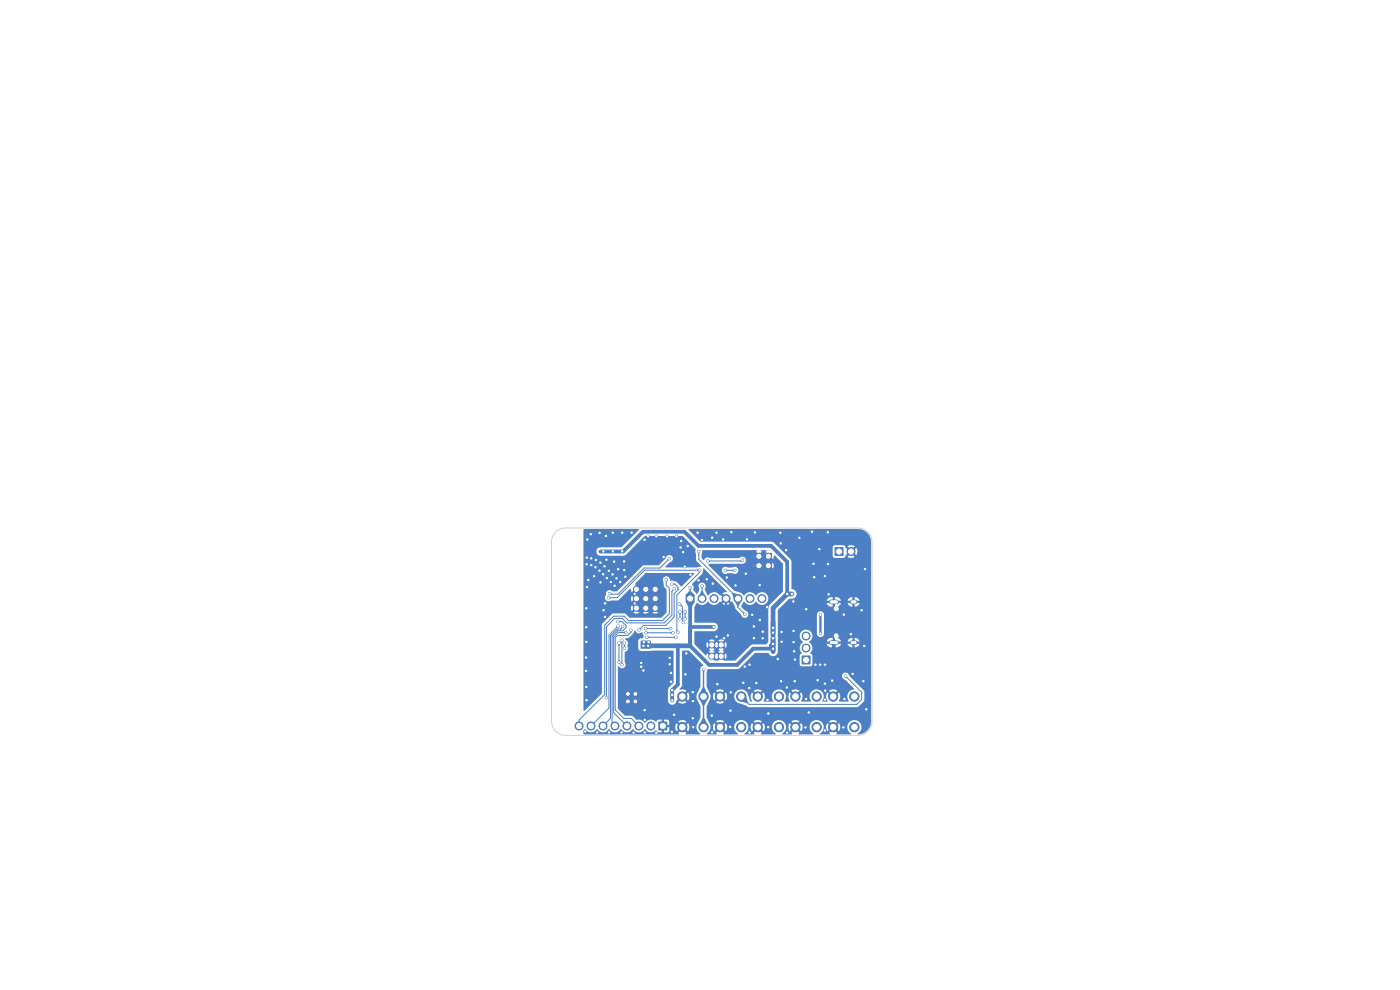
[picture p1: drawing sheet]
<svg xmlns="http://www.w3.org/2000/svg" width="297mm" height="210mm" viewBox="0 0 297 210" stroke-linecap="round" stroke-linejoin="round" font-family="sans-serif">
<g fill="#4d7fc4" stroke="#4d7fc4" stroke-width=".21">
<path d="M132.2 146h4v4h-4z"/>
<path d="M134.9 123.8h5.7v5.9h-5.7z"/>
<path d="M136 136h2v1.5h-2z"/>
<path d="M159.9 117.4h3.8v3.7h-3.8z"/>
<path d="M145.5 126.1h1.7v1.7h-1.7z"/>
<path d="M170.1 139.2h1.7v1.7h-1.7z"/>
<path d="M132.6 146.7h2.7v2.7h-2.7z"/>
<path d="M139.8 153.2h1.7v1.7h-1.7z"/>
<path d="M177.1 116.2h1.7v1.7h-1.7z"/>
<circle cx="161" cy="120" r=".65"/>
<circle cx="163" cy="120" r=".65"/>
<circle cx="161" cy="118" r=".65"/>
<circle cx="163" cy="118" r=".65"/>
<circle cx="168.7" cy="154.2" r="1"/>
<circle cx="168.7" cy="147.7" r="1"/>
<circle cx="173.3" cy="154.2" r="1"/>
<circle cx="173.3" cy="147.7" r="1"/>
<circle cx="148.9" cy="127" r=".85"/>
<circle cx="151.5" cy="127" r=".85"/>
<circle cx="154" cy="127" r=".85"/>
<circle cx="156.6" cy="127" r=".85"/>
<circle cx="159.1" cy="127" r=".85"/>
<circle cx="161.6" cy="127" r=".85"/>
<circle cx="176.7" cy="154.2" r="1"/>
<circle cx="176.7" cy="147.7" r="1"/>
<circle cx="181.3" cy="154.2" r="1"/>
<circle cx="181.2" cy="147.7" r="1"/>
<circle cx="171" cy="137.5" r=".85"/>
<circle cx="171" cy="134.9" r=".85"/>
<circle cx="135" cy="125" r=".65"/>
<circle cx="135" cy="127" r=".65"/>
<circle cx="135" cy="129" r=".65"/>
<circle cx="137" cy="125" r=".65"/>
<circle cx="137" cy="127" r=".65"/>
<circle cx="137" cy="129" r=".65"/>
<circle cx="139" cy="125" r=".65"/>
<circle cx="139" cy="127" r=".65"/>
<circle cx="139" cy="129" r=".65"/>
<circle cx="151" cy="136.8" r=".65"/>
<circle cx="151" cy="139.2" r=".65"/>
<circle cx="153" cy="136.8" r=".65"/>
<circle cx="153" cy="139.2" r=".65"/>
<circle cx="134.8" cy="147.2" r=".4"/>
<circle cx="133.2" cy="147.2" r=".4"/>
<circle cx="134.8" cy="148.8" r=".4"/>
<circle cx="133.2" cy="148.8" r=".4"/>
<circle cx="144.7" cy="154.2" r="1"/>
<circle cx="144.7" cy="147.7" r="1"/>
<circle cx="149.2" cy="154.2" r="1"/>
<circle cx="149.2" cy="147.7" r="1"/>
<circle cx="138.1" cy="154" r=".85"/>
<circle cx="135.5" cy="154" r=".85"/>
<circle cx="133" cy="154" r=".85"/>
<circle cx="130.5" cy="154" r=".85"/>
<circle cx="127.9" cy="154" r=".85"/>
<circle cx="125.4" cy="154" r=".85"/>
<circle cx="122.8" cy="154" r=".85"/>
<circle cx="160.7" cy="154.2" r="1"/>
<circle cx="160.7" cy="147.7" r="1"/>
<circle cx="165.3" cy="154.2" r="1"/>
<circle cx="165.3" cy="147.7" r="1"/>
<circle cx="152.7" cy="154.2" r="1"/>
<circle cx="152.7" cy="147.7" r="1"/>
<circle cx="157.2" cy="154.2" r="1"/>
<circle cx="157.2" cy="147.7" r="1"/>
<circle cx="180.5" cy="117" r=".85"/>
<circle cx="128.5" cy="113.7" r=".25"/>
<circle cx="148.2" cy="123.1" r=".25"/>
<circle cx="180.9" cy="143" r=".25"/>
<circle cx="180.5" cy="134.5" r=".25"/>
<circle cx="124.8" cy="123" r=".25"/>
<circle cx="155" cy="150.7" r=".25"/>
<circle cx="149.9" cy="122.9" r=".25"/>
<circle cx="159" cy="141" r=".25"/>
<circle cx="175" cy="145" r=".25"/>
<circle cx="145.9" cy="115.8" r=".25"/>
<circle cx="128.6" cy="118.7" r=".25"/>
<circle cx="126.7" cy="155.4" r=".25"/>
<circle cx="168.4" cy="136.2" r=".25"/>
<circle cx="124.4" cy="148.5" r=".25"/>
<circle cx="129.2" cy="121.1" r=".25"/>
<circle cx="158.9" cy="146" r=".25"/>
<circle cx="163" cy="151.4" r=".25"/>
<circle cx="132.4" cy="119.1" r=".25"/>
<circle cx="165.7" cy="144.5" r=".25"/>
<circle cx="147" cy="152.4" r=".25"/>
<circle cx="161.2" cy="124.1" r=".25"/>
<circle cx="130.4" cy="124.3" r=".25"/>
<circle cx="144.9" cy="117.1" r=".25"/>
<circle cx="183.3" cy="137" r=".25"/>
<circle cx="139.2" cy="155.4" r=".25"/>
<circle cx="174" cy="141" r=".25"/>
<circle cx="159.9" cy="135.4" r=".25"/>
<circle cx="127.9" cy="121.8" r=".25"/>
<circle cx="151.1" cy="114.1" r=".25"/>
<circle cx="136" cy="140.6" r=".25"/>
<circle cx="157.7" cy="144.8" r=".25"/>
<circle cx="136.8" cy="152.7" r=".25"/>
<circle cx="162.8" cy="148.5" r=".25"/>
<circle cx="141.5" cy="113.7" r=".25"/>
<circle cx="171" cy="148.3" r=".25"/>
<circle cx="179.1" cy="148.3" r=".25"/>
<circle cx="183.2" cy="144.5" r=".25"/>
<circle cx="163" cy="154.2" r=".25"/>
<circle cx="171.6" cy="151.1" r=".25"/>
<circle cx="178.9" cy="154.3" r=".25"/>
<circle cx="172.7" cy="122.4" r=".25"/>
<circle cx="165.6" cy="115.3" r=".25"/>
<circle cx="173" cy="141" r=".25"/>
<circle cx="159" cy="155.4" r=".25"/>
<circle cx="128.1" cy="129.4" r=".25"/>
<circle cx="169.6" cy="114.1" r=".25"/>
<circle cx="131.1" cy="120.7" r=".25"/>
<circle cx="168.5" cy="138.2" r=".25"/>
<circle cx="179" cy="130.4" r=".25"/>
<circle cx="145.4" cy="143.1" r=".25"/>
<circle cx="183.8" cy="150.5" r=".25"/>
<circle cx="132.7" cy="122.4" r=".25"/>
<circle cx="125.4" cy="119.9" r=".25"/>
<circle cx="165.5" cy="113" r=".25"/>
<circle cx="134.4" cy="155.4" r=".25"/>
<circle cx="128.2" cy="120.1" r=".25"/>
<circle cx="168.6" cy="139.9" r=".25"/>
<circle cx="175.8" cy="126.1" r=".25"/>
<circle cx="158.2" cy="121.7" r=".25"/>
<circle cx="132.4" cy="120.9" r=".25"/>
<circle cx="130.3" cy="119.1" r=".25"/>
<circle cx="132" cy="113" r=".25"/>
<circle cx="124.4" cy="133.1" r=".25"/>
<circle cx="142.3" cy="142.8" r=".25"/>
<circle cx="128.3" cy="130.9" r=".25"/>
<circle cx="172.3" cy="112.8" r=".25"/>
<circle cx="146.5" cy="121.9" r=".25"/>
<circle cx="159.9" cy="132.9" r=".25"/>
<circle cx="155" cy="146.9" r=".25"/>
<circle cx="175" cy="141" r=".25"/>
<circle cx="173.5" cy="144.3" r=".25"/>
<circle cx="124.6" cy="114.4" r=".25"/>
<circle cx="124.3" cy="139.5" r=".25"/>
<circle cx="131.9" cy="155.4" r=".25"/>
<circle cx="154.2" cy="122.5" r=".25"/>
<circle cx="136.8" cy="114.5" r=".25"/>
<circle cx="124.4" cy="129" r=".25"/>
<circle cx="175.1" cy="146.5" r=".25"/>
<circle cx="154.4" cy="134.8" r=".25"/>
<circle cx="148" cy="113" r=".25"/>
<circle cx="155.2" cy="112.9" r=".25"/>
<circle cx="124.4" cy="145.7" r=".25"/>
<circle cx="151.2" cy="123.8" r=".25"/>
<circle cx="125.3" cy="113.3" r=".25"/>
<circle cx="168.6" cy="144.5" r=".25"/>
<circle cx="126" cy="122.2" r=".25"/>
<circle cx="152.2" cy="145.1" r=".25"/>
<circle cx="131.6" cy="123.5" r=".25"/>
<circle cx="130" cy="113" r=".25"/>
<circle cx="183.5" cy="120.7" r=".25"/>
<circle cx="137.5" cy="113.7" r=".25"/>
<circle cx="144.4" cy="116.1" r=".25"/>
<circle cx="142.1" cy="140.9" r=".25"/>
<circle cx="128.7" cy="122.6" r=".25"/>
<circle cx="170.9" cy="154.3" r=".25"/>
<circle cx="176.5" cy="144.4" r=".25"/>
<circle cx="153.6" cy="135.4" r=".25"/>
<circle cx="140.8" cy="118.2" r=".25"/>
<circle cx="126.3" cy="120.3" r=".25"/>
<circle cx="161.2" cy="131.5" r=".25"/>
<circle cx="152" cy="113" r=".25"/>
<circle cx="151.1" cy="155.3" r=".25"/>
<circle cx="175" cy="148.4" r=".25"/>
<circle cx="175" cy="122.2" r=".25"/>
<circle cx="124.4" cy="119.7" r=".25"/>
<circle cx="166.8" cy="116.7" r=".25"/>
<circle cx="153.4" cy="114.4" r=".25"/>
<circle cx="165.8" cy="136.1" r=".25"/>
<circle cx="175.6" cy="112.9" r=".25"/>
<circle cx="165.8" cy="134.1" r=".25"/>
<circle cx="173.8" cy="116.5" r=".25"/>
<circle cx="154.9" cy="154.2" r=".25"/>
<circle cx="142.1" cy="139.6" r=".25"/>
<circle cx="171" cy="129.2" r=".25"/>
<circle cx="147" cy="148.7" r=".25"/>
<circle cx="129.2" cy="155.4" r=".25"/>
<circle cx="152" cy="135.1" r=".25"/>
<circle cx="162.7" cy="128.8" r=".25"/>
<circle cx="130.8" cy="122.7" r=".25"/>
<circle cx="161.8" cy="134" r=".25"/>
<circle cx="144.5" cy="114.7" r=".25"/>
<circle cx="143" cy="151.6" r=".25"/>
<circle cx="148.9" cy="114.6" r=".25"/>
<circle cx="124.5" cy="118.3" r=".25"/>
<circle cx="160.2" cy="112.9" r=".25"/>
<circle cx="124.5" cy="124.5" r=".25"/>
<circle cx="127.4" cy="123.5" r=".25"/>
<circle cx="167" cy="155.4" r=".25"/>
<circle cx="136.8" cy="155.4" r=".25"/>
<circle cx="158" cy="141.4" r=".25"/>
<circle cx="158.5" cy="114.4" r=".25"/>
<circle cx="124.3" cy="142.3" r=".25"/>
<circle cx="125.4" cy="118.4" r=".25"/>
<circle cx="168.4" cy="133.8" r=".25"/>
<circle cx="124.2" cy="155.2" r=".25"/>
<circle cx="145.3" cy="120.2" r=".25"/>
<circle cx="128.4" cy="128" r=".25"/>
<circle cx="172.6" cy="119.6" r=".25"/>
<circle cx="139.2" cy="113.7" r=".25"/>
<circle cx="160.4" cy="144.9" r=".25"/>
<circle cx="145.6" cy="138.6" r=".25"/>
<circle cx="165" cy="139.8" r=".25"/>
<circle cx="147.1" cy="154.3" r=".25"/>
<circle cx="168.3" cy="127.6" r=".25"/>
<circle cx="182.8" cy="129.5" r=".25"/>
<circle cx="161.8" cy="135.4" r=".25"/>
<circle cx="156" cy="124.2" r=".25"/>
<circle cx="127.4" cy="119.3" r=".25"/>
<circle cx="166.9" cy="145.8" r=".25"/>
<circle cx="147" cy="146.8" r=".25"/>
<circle cx="136.5" cy="142.2" r=".25"/>
<circle cx="159.6" cy="130.4" r=".25"/>
<circle cx="136" cy="141.4" r=".25"/>
<circle cx="127.2" cy="113" r=".25"/>
<circle cx="142.5" cy="155.2" r=".25"/>
<circle cx="129.6" cy="123.5" r=".25"/>
<circle cx="134" cy="113" r=".25"/>
<circle cx="136.8" cy="150.6" r=".25"/>
<circle cx="127.2" cy="121.1" r=".25"/>
<circle cx="143.5" cy="113.7" r=".25"/>
<circle cx="129.9" cy="121.8" r=".25"/>
<circle cx="151" cy="151.8" r=".25"/>
<circle cx="175.7" cy="119.7" r=".25"/>
<circle cx="126.4" cy="118.8" r=".25"/>
<circle cx="142.4" cy="144.6" r=".25"/>
<circle cx="124.4" cy="136.2" r=".25"/>
<circle cx="175" cy="155" r=".25"/>
<circle cx="132" cy="116.9" r=".25"/>
<circle cx="142.6" cy="148.6" r=".25"/>
<circle cx="164" cy="137.6" r=".25"/>
<circle cx="164" cy="134.2" r=".25"/>
<circle cx="142.6" cy="147.4" r=".25"/>
<circle cx="146.4" cy="124.7" r=".25"/>
<circle cx="136.5" cy="137" r=".25"/>
<circle cx="167" cy="126" r=".25"/>
<circle cx="137.5" cy="137" r=".25"/>
<circle cx="130" cy="116.9" r=".25"/>
<circle cx="164" cy="136.6" r=".25"/>
<circle cx="136.6" cy="136.2" r=".25"/>
<circle cx="137.6" cy="136.2" r=".25"/>
<circle cx="164" cy="133.2" r=".25"/>
<circle cx="128" cy="116.9" r=".25"/>
<circle cx="168" cy="126" r=".25"/>
<circle cx="142.6" cy="146.4" r=".25"/>
<circle cx="164" cy="135.4" r=".25"/>
<circle cx="151.4" cy="133" r=".25"/>
<circle cx="174" cy="130.4" r=".25"/>
<circle cx="174.1" cy="134.4" r=".25"/>
<circle cx="137.1" cy="134.2" r=".25"/>
<circle cx="142.8" cy="134.2" r=".25"/>
<circle cx="142.3" cy="133.4" r=".25"/>
<circle cx="136.9" cy="133.3" r=".25"/>
<circle cx="137.2" cy="135.2" r=".25"/>
<circle cx="143.4" cy="135.2" r=".25"/>
<circle cx="148.2" cy="117" r=".25"/>
<circle cx="158" cy="130.3" r=".25"/>
<circle cx="129.3" cy="125.9" r=".25"/>
<circle cx="142" cy="118.5" r=".25"/>
<circle cx="149.3" cy="142" r=".25"/>
<circle cx="132.8" cy="134.2" r=".25"/>
<circle cx="131.1" cy="132.8" r=".25"/>
<circle cx="132.1" cy="132.9" r=".25"/>
<circle cx="133.8" cy="133.7" r=".25"/>
<circle cx="131.1" cy="131.9" r=".25"/>
<circle cx="148.9" cy="124.3" r=".25"/>
<circle cx="150.1" cy="119" r=".25"/>
<circle cx="157.5" cy="118.8" r=".25"/>
<circle cx="131.3" cy="136.4" r=".25"/>
<circle cx="131.3" cy="140.5" r=".25"/>
<circle cx="132" cy="141" r=".25"/>
<circle cx="131.9" cy="135.8" r=".25"/>
<circle cx="144.2" cy="128.1" r=".25"/>
<circle cx="145" cy="132.1" r=".25"/>
<circle cx="132.5" cy="136.4" r=".25"/>
<circle cx="132.5" cy="137.5" r=".25"/>
<circle cx="155.9" cy="121" r=".25"/>
<circle cx="153.9" cy="121" r=".25"/>
<circle cx="145.3" cy="131.3" r=".25"/>
<circle cx="145.3" cy="129.8" r=".25"/>
<circle cx="144.2" cy="131.3" r=".25"/>
<circle cx="144.2" cy="129.8" r=".25"/>
<circle cx="143.8" cy="134.1" r=".25"/>
<circle cx="148.4" cy="121" r=".25"/>
<circle cx="179.4" cy="143.4" r=".25"/>
<circle cx="129.1" cy="126.8" r=".25"/>
<circle cx="141.4" cy="123" r=".25"/>
<circle cx="143.1" cy="124.9" r=".25"/>
<circle cx="128.7" cy="148" r=".25"/>
<circle cx="135.6" cy="133.6" r=".25"/>
<circle cx="142.5" cy="123.9" r=".25"/>
</g>
<path d="M137.5 137h8.9M164 136.6l-.4 .4M168 126h-1l-3 3v9.2M176.3 136.3h1.1M176.3 127.7h1.1M180.8 136.3h.6M180.8 127.7h.6" fill="none" stroke="#4d7fc4" stroke-width="1"/>
<path d="M142.1 139.6v1.4M154 127v6l-2 2.1M174.1 130.4v4M174.1 134.4h.1M136 140.6v.6l.2 .2h-.2" fill="none" stroke="#4d7fc4" stroke-width=".5"/>
<path d="M127.4 117h4.8l4.2-4.2h8.8l3 3h15.4l3.4 3.4v6.8l-.5 .5M143.8 137v8.2l-1.2 1.2v2.2M146.4 127v10l4 4h6l3.4-3.4h4.2M146.4 133h5M176.9 136.3v2.8l-1.9 1.9h-2" fill="none" stroke="#4d7fc4" stroke-width=".8"/>
<g fill="none" stroke="#4d7fc4" stroke-width=".21">
<path d="M142 118.5l-2 2h-3.3l-5.6 5.5-1.8-.1M148.2 117v1.7l8.4 8.3v1.9l1.4 1.4M157.5 118.8l-.2 .2h-7.2M129.1 126.8h1.8l5.8-5.8h11.7v.4l-4.8 4.8v7.7l.2 .2M131.1 131.9h.9l.8 .8v.4l-.7 .7h-1l-1.2 1.2v18.4l.6 .6M131.2 132.8l-2 1.9v15.5l-3.8 3.8M131.3 136.4v4.1M131.9 135.8l.1 5.2M131.9 135.8h.1M132.1 132.9v.2l-.4 .4h-.7l-1.5 1.4v17.5l-1.6 1.6M132.5 136.4v1.1M132.8 134.2h-1.6l-1 1v16l2.8 2.8"/>
<path d="M133.9 133.7v.4l-.8 .7h-2.1l-.5 .5v15.3l1.8 1.8h1.6l1.6 1.6M135.5 133.6h.1M136.9 133.3l5.4 .1M137.1 134.2h5.7M137.2 135.2h6.2M141.3 123v1.1l.7 .7v5.4l-1.5 1.4h-7.2l-.9-.9h-2.2l-1.9 1.9v14.7l-5.5 5.5v1.2M141.4 123h-.1M142.5 123.9h.7l.6 .7v.5l-.8 .8v5l-1.8 1.8h-4.7l-.9 .9M143.1 124.9l-.6 .5v5.1l-1.6 1.6h-8l-.9-.9h-1.6l-1.7 1.7v15.1M143.4 135.2h.1M144.2 128.1l.6 .7v3.1l.2 .2M144.2 129.8v1.5"/>
<path d="M145.3 129.8v1.5M146.4 124.7v2.3M148.9 124.3v2.7M153.9 121h2M179.4 143.4l3.4 3.4v1.6l-1 1h-22.9l-1.7-1.6"/>
</g>
<path d="M149.3 142v12.3" fill="none" stroke="#4d7fc4" stroke-width=".3"/>
<g fill="#4d7fc4">
<path d="M132.6 135.4l.9-.1 .8-.9 .3-.6h.2a.83 .83 0 0 0 1.4 .3 1.2 1.2 0 0 1 .2 1.3h-.6l-.4 .5v1.7l.4 .5h7.1v6.7l-1.2 1.3v2.8a.91 .91 0 0 0 1 .6 .91 .91 0 0 0 .8-.8l.7-.8 .4 .4-.7 .7a1.48 1.48 0 0 0 1.7 0l-.7-.7 .4-.4 .7 .6a1.49 1.49 0 0 0 0-1.6l-.7 .7-.4-.4 .7-.7-.5-.2-1-.1 .6-.9v-7.2l1.4-.1 3.1 3-.1 .3a.75 .75 0 0 0-.5 .8v3.5l-.6 1.4a1.51 1.51 0 0 0 0 1.5v.1a4.2 4.2 0 0 1 .6 3.5l-.6 1.4a1.65 1.65 0 0 0 .6 2.2l-.1 .1h-3l-.1-.1 .2-.2-.7-.7 .4-.4 .7 .7a1.48 1.48 0 0 0 0-1.7l-.7 .7-.4-.4 .6-.7a1.49 1.49 0 0 0-1.6 0l.7 .7-.4 .4-.7-.6a1.49 1.49 0 0 0 0 1.6l.7-.7 .4 .4-.7 .7 .2 .1-.1 .2h-20.1l-.1-.8 .4-.3a1.43 1.43 0 0 0 2.5-.1 1.48 1.48 0 0 0 2.5 0 1.48 1.48 0 0 0 2.5 0 1.48 1.48 0 0 0 2.6 0 1.48 1.48 0 0 0 2.5 0 1.52 1.52 0 0 0 2.4 .3l.3 .4 .9 .1v-1h.5v1l.8-.1 .3-.3v-.7h-.9v-.5h.9v-.7l-.3-.4h-.8v.9h-.5v-.9h-.7l-.5 .4a1.49 1.49 0 0 0-2.4 .3 1.65 1.65 0 0 0-1.8-.7l-.9-.8-1.6-.1-1.4-1.5v-.7l2 .1 2.1-.1-.4-.4-.4 .4h-.8l-.4-.4-.4 .4h-1.7v-.9h1.2l.1 .5 .5-.4a.3 .3 0 0 0 .3 .2 .3 .3 0 0 0 .4-.2l.4 .4 .4-.4h.1a.32 .32 0 0 0 .4 .2 .32 .32 0 0 0 .3-.2l.4 .4 .1-.3-.1-.5-.5 .4a.25 .25 0 0 0-.3-.3 .25 .25 0 0 0-.3 .3l-.5-.4-.4 .4-.4-.2-.4 .2-.4-.4-.1 .3h-1.2v-.7h1.7l.4 .4 .4-.4h.8l.4 .4 .4-.4-.4-.4-.4 .4h-.8l-.4-.4-.4 .4h-1.7v-.9h1.2l.1 .5 .4-.4h.1a.32 .32 0 0 0 .4 .2 .32 .32 0 0 0 .3-.2l.4 .4 .4-.4h.1a.32 .32 0 0 0 .4 .2 .32 .32 0 0 0 .3-.2l.4 .4 .1-.3-.1-.5-.5 .4a.25 .25 0 0 0-.3-.3 .25 .25 0 0 0-.3 .3l-.5-.4-.4 .4-.4-.2-.4 .2-.4-.4-.1 .3h-1.2v-.7h1.7l.4 .4 .4-.4h.8l.4 .4 .4-.4-.3-.1-3.8 .1v-4.9l.1-.2a.81 .81 0 0 0 1.2 .3 .81 .81 0 0 0 .1-1.2v-2.1a.8 .8 0 0 0 .7-1v-.6a.75 .75 0 0 0-.5-1z"/>
<path d="M146.1 112.2h35.9a2.8 2.8 0 0 1 2.8 2.8v38a2.69 2.69 0 0 1-2.9 2.7v-.1a1.52 1.52 0 0 0 .4-2.4 1.52 1.52 0 0 0-2.4 .2 1.52 1.52 0 0 0 .7 2.3l-.1 .1h-3l-.1-.1 .2-.2-.7-.7 .4-.4 .7 .7a1.48 1.48 0 0 0 0-1.7l-.7 .7-.4-.4 .6-.7a1.49 1.49 0 0 0-1.6 0l.7 .7-.4 .4-.7-.6a1.49 1.49 0 0 0 0 1.6l.7-.7 .4 .4-.7 .7 .2 .1-.1 .2h-2l-.1-.1a1.54 1.54 0 0 0 .5-2.4 1.54 1.54 0 0 0-2.4 0 1.54 1.54 0 0 0 .6 2.4l-.1 .1h-3l-.1-.1 .2-.2-.7-.7 .4-.4 .7 .7a1.48 1.48 0 0 0 0-1.7l-.7 .7-.4-.4 .6-.7a1.49 1.49 0 0 0-1.6 0l.7 .7-.4 .4-.7-.6a1.49 1.49 0 0 0 0 1.6l.7-.7 .4 .4-.7 .7 .2 .1-.1 .2h-2l-.1-.1a1.54 1.54 0 0 0 .5-2.4 1.54 1.54 0 0 0-2.4 0 1.54 1.54 0 0 0 .6 2.4l-.1 .1h-3l-.1-.1 .2-.2-.7-.7 .4-.4 .7 .7a1.48 1.48 0 0 0 0-1.7l-.7 .7-.4-.4 .6-.7a1.49 1.49 0 0 0-1.6 0l.7 .7-.4 .4-.7-.6a1.49 1.49 0 0 0 0 1.6l.7-.7 .4 .4-.7 .7 .2 .1-.1 .2h-2l-.1-.1a1.54 1.54 0 0 0 .5-2.4 1.54 1.54 0 0 0-2.4 0 1.54 1.54 0 0 0 .6 2.4l-.1 .1h-3l-.1-.1 .2-.2-.7-.7 .4-.4 .7 .7a1.48 1.48 0 0 0 0-1.7l-.7 .7-.4-.4 .6-.7a1.49 1.49 0 0 0-1.6 0l.7 .7-.4 .4-.7-.6a1.49 1.49 0 0 0 0 1.6l.7-.7 .4 .4-.7 .7 .2 .1-.1 .2h-2l-.1-.1a1.62 1.62 0 0 0 .5-2.4l-.5-1.2a4.2 4.2 0 0 1 .6-3.5l.3-1h.4l.3 1 .7-.7 .4 .4-.6 .7a1.49 1.49 0 0 0 1.6 0l-.7-.7 .4-.4 .7 .7 .3-1h1.4v.3a1.5 1.5 0 0 0 1.2 1.3l1.4 .5 .5 .3h23.2l1.3-1.4v-2l-3.1-3.2-.2-.3a.75 .75 0 0 0-1.2-.2 .75 .75 0 0 0 .2 1.2l.4 .2 1.8 1.7-.1 .2a1.59 1.59 0 0 0-1.1 2.6h-1.9l-.2-.1a1.52 1.52 0 0 0 .1-1.8l-.7 .7-.4-.4 .6-.7a1.49 1.49 0 0 0-1.6 0l.7 .7-.4 .4-.7-.6a1.79 1.79 0 0 0 0 1.8h-.9l-.2-.1a1.53 1.53 0 0 0-.2-2.1 1.53 1.53 0 0 0-2.1 .1 1.53 1.53 0 0 0-.1 2.1h-1.9l-.2-.1a1.52 1.52 0 0 0 .1-1.8l-.7 .7-.4-.4 .6-.7a1.49 1.49 0 0 0-1.6 0l.7 .7-.4 .4-.7-.6a1.79 1.79 0 0 0 0 1.8h-.9l-.2-.1a1.53 1.53 0 0 0-.2-2.1 1.53 1.53 0 0 0-2.1 .1 1.53 1.53 0 0 0-.1 2.1h-1.9l-.2-.1a1.52 1.52 0 0 0 .1-1.8l-.7 .7-.4-.4 .6-.7a1.49 1.49 0 0 0-1.6 0l.7 .7-.4 .4-.7-.6a1.79 1.79 0 0 0 0 1.8h-.4l-.4-1.4a1.51 1.51 0 0 0-1.6-1.2 1.51 1.51 0 0 0-1.4 1.4h-1.5l-.2-.7-.7 .7-.4-.4 .7-.7a1.48 1.48 0 0 0-1.7 0l.7 .7-.4 .4-.7-.7-.3 .7h-.4l-.9-2v-3l.2-.7h6.5l3.6-3.4h2.8a1.06 1.06 0 0 0 1.1 .7 1.06 1.06 0 0 0 .9-.9v-3.5h4.6l.2 .8 .6 .6a1.52 1.52 0 0 0-.3 2.4l-.5 .5 .1 1.9 .4 .4 1.9-.1 .3-.2v-2.1l-.4-.4a1.85 1.85 0 0 0-.2-2.5h4.5l-.2 .2 .2 .3h-.8l.2 .4 .5 .3h.5v-.7h.5v.7a1.05 1.05 0 0 0 1.3-.7h-.8l.1-.2-.1-.3h3l-.1 .2 .1 .3h-.8l.1 .2 .4 .4 .5 .1v-.7h.5v.7a.99 .99 0 0 0 1-.7h-.8l.2-.2-.2-.3h.8l-.3-.6-.7-.2v.7h-.5v-.7a.99 .99 0 0 0-1 .8h-1.4l-.2-.4-.4-.3a.57 .57 0 0 0 0-.9 .57 .57 0 0 0-.8 .1 .57 .57 0 0 0 .1 .8v.6h-.5v-.7h-.4l-.5 .2-.3 .6h-3.7a1.35 1.35 0 0 0 .6-1.6h1v.1a.76 .76 0 0 0 .9 .5 .76 .76 0 0 0 .6-.8v-4.1a.75 .75 0 0 0-.8-.5 .75 .75 0 0 0-.7 .7v4.1h-1a1.35 1.35 0 0 0-1.5-.9 1.35 1.35 0 0 0-1.2 1.2h-4.6v-5.3l2-2.1h9.2l-.2 .2 .2 .3h-.8l.2 .4 .5 .3 .5 .1v-.7h.5v.6a.57 .57 0 0 0-.2 .8 .57 .57 0 0 0 .9 .1 .57 .57 0 0 0 0-.8l.6-.8h-.8l.1-.2-.1-.3h3l-.1 .2 .1 .3h-.8l.1 .3 .4 .4 .5 .1v-.7h.5v.7a.99 .99 0 0 0 1-.8h-.8l.2-.2-.2-.3h.8l-.3-.5-.7-.2v.7h-.5v-.7a.99 .99 0 0 0-1 .7h-1.4l-.3-.5-.6-.2h-.4v.7h-.5v-.7a1.05 1.05 0 0 0-1.2 .7h-8.4l.4-.4h.8a1.04 1.04 0 0 0 .8-1.2 1.04 1.04 0 0 0-1.1-.9v-6l-2.7-2.8h11.4l.1 1.9 .2 .3h2.1l1.1-1.2 .3 .4-.6 .6a1.33 1.33 0 0 0 1.5 0l-.6-.6 .3-.4 .7 .6a1.34 1.34 0 0 0 0-1.5l-.7 .7-.3-.4 .5-.7a1.34 1.34 0 0 0-1.4 .1l.6 .6-.3 .4-.7-.7-.2-.4-.3-.2-1.9 .1-.4 .4h-11.4l-1-1-.5-.2h-15.1l-2.5-2.5z"/>
<path d="M123.8 112.3h11.7l-3.7 3.8h-4.5a.9 .9 0 0 0-.8 .9 .9 .9 0 0 0 .8 .9l5.3-.1 4.2-4.1h8l2.8 2.8-.1 .6 .2 1.8 1.1 1.3-1 .2-6.6-.1v-.1l1.1-1a.75 .75 0 0 0 .2-1.2 .75 .75 0 0 0-1.2 .2l-.2 .3-1.4 1.4h-3.1l-.3 .1-5.4 5.4h-.9a.87 .87 0 0 0-1.1-.1 .87 .87 0 0 0-.4 1 .75 .75 0 0 0 0 .9 .75 .75 0 0 0 .8 .3l2-.2 2.4-2.4 .3 .7 .6-.6 .4 .4-.6 .6 .6 .6-.4 .4-.6-.6a1.15 1.15 0 0 0 0 1.2l.6-.6 .4 .4-.6 .6 .6 .6-.4 .4-.6-.6a1.15 1.15 0 0 0 0 1.2l.6-.6 .4 .4-.6 .6a1.15 1.15 0 0 0 1.2 0l-.6-.6 .4-.4 .6 .6 .6-.6 .4 .4-.6 .6a1.15 1.15 0 0 0 1.2 0l-.6-.6 .4-.4 .6 .6 .6-.6 .4 .4-.6 .6a1.15 1.15 0 0 0 1.2 0l-.6-.6 .4-.4 .6 .6a1.15 1.15 0 0 0 0-1.2l-.6 .6-.4-.4 .6-.6-.6-.6 .4-.4 .6 .6a1.15 1.15 0 0 0 0-1.2l-.6 .6-.4-.4 .6-.6-.6-.6 .4-.4 .6 .6a1.15 1.15 0 0 0 0-1.2l-.6 .6-.4-.4 .6-.6a1.15 1.15 0 0 0-1.2 0l.6 .6-.4 .4-.6-.6-.6 .6-.4-.4 .6-.6a1.15 1.15 0 0 0-1.2 0l.6 .6-.4 .4-.6-.6-.6 .6-.4-.4 .6-.6-.7-.3 2.1-2.1h10.3l-2.8 2.8-1.1-1.1-1.3-.1a.78 .78 0 0 0-.9-.9 .78 .78 0 0 0-.4 1.2v.9l.6 .7v4.8l-1.1 1.1h-6.7l-1.1-.9h-2.4l-.3 .1-2 2.1-.1 .2v14.5l-3.8 3.8z"/>
<path d="M151.4 139.2l.6 .6 .6-.6 .4 .4-.6 .5h-.8l-.6-.5z"/>
<path d="M149 116.7h11.5l.1 .2-.2 .1 .6 .6-.4 .4-.6-.6a1.15 1.15 0 0 0 0 1.2l.6-.6 .4 .4-.6 .6 .6 .6-.4 .4-.6-.6a1.15 1.15 0 0 0 0 1.2l.6-.6 .4 .4-.6 .6a1.15 1.15 0 0 0 1.2 0l-.6-.6 .4-.4 .6 .6 .6-.6 .4 .4-.6 .6a1.15 1.15 0 0 0 1.2 0l-.6-.6 .4-.4 .6 .6a1.15 1.15 0 0 0 0-1.2l-.6 .6-.4-.4 .6-.6-.6-.6 .4-.4 .6 .6 .3-.8 1.8 1.8v5.8l-3.1 3.3v7.5l-.4 .5-3.2 .1-3.4 3.3h-2.4l-.6-.5 .4-.4 .6 .6a1.14 1.14 0 0 0 0-1.2l-.6 .6-.4-.4 .6-.6-.3-.2 .3-.2-.6-.6 .4-.4 .6 .6a1.15 1.15 0 0 0 0-1.2l-.6 .6-.4-.4 .6-.6a1.15 1.15 0 0 0-1.2 0l.6 .6-.4 .4-.6-.6-.6 .6-.4-.4 .6-.6a1.15 1.15 0 0 0-1.2 0l.6 .6-.4 .4-.6-.6a1.15 1.15 0 0 0 0 1.2l.6-.6 .4 .4-.6 .6 .3 .2-.3 .2 .6 .6-.4 .4-.6-.6-.2 .4h-.1l-2.4-2.3v-2.7l4.3-.1a.9 .9 0 0 0 .7-.9 .9 .9 0 0 0-.8-.9h-4.1l-.1-3.3 .5-.9a1.57 1.57 0 0 0 2.4-.3 1.48 1.48 0 0 0 2.6 0l.1 .1 .6-.6 .4 .4-.6 .6a1.34 1.34 0 0 0 1.5 0l-.7-.6 .4-.4 .6 .6 .3-.1 .7 1.6 1.2 1.5a.75 .75 0 0 0 1.3 .2 .75 .75 0 0 0-.2-1.2l-1.2-1 .7-1.1a1.45 1.45 0 0 0 2.5 0 1.39 1.39 0 0 0 2.1 .4 1.39 1.39 0 0 0 0-2.1 1.39 1.39 0 0 0-2.1 .4 1.48 1.48 0 0 0-2.6 0l-.7-.6-1.4-.4-4.2-4.2h1.6l.1 .1a.75 .75 0 0 0 .9 .5l1.2-.1 .4 .1a.75 .75 0 0 0 .9-.7 .75 .75 0 0 0-.9-.7l-1.2 .1-.4-.1a.75 .75 0 0 0-1 .8h-1.6l-1.2-1.3 .4-.2h6.9a.77 .77 0 0 0 .5-1.2 .77 .77 0 0 0-1.3 0h-6.1l-.4-.1a.84 .84 0 0 0-1 .5l-.5-.4z"/>
<path d="M151 137.2l.4-.4 .6 .6 .6-.6 .4 .4-.6 .6 .3 .2-.3 .2 .6 .6-.4 .4-.6-.6-.6 .6-.4-.4 .6-.6-.3-.2 .3-.2z"/>
<path d="M135.4 127l.6 .6 .6-.6 .4 .4-.6 .6 .6 .6-.4 .4-.6-.6-.6 .6-.4-.4 .6-.6-.6-.6z"/>
<path d="M137 127.4l.4-.4 .6 .6 .6-.6 .4 .4-.6 .6 .6 .6-.4 .4-.6-.6-.6 .6-.4-.4 .6-.6z"/>
<path d="M135 125.4l.4-.4 .6 .6 .6-.6 .4 .4-.6 .6 .6 .6-.4 .4-.6-.6-.6 .6-.4-.4 .6-.6z"/>
<path d="M137 125.4l.4-.4 .6 .6 .6-.6 .4 .4-.6 .6 .6 .6-.4 .4-.6-.6-.6 .6-.4-.4 .6-.6z"/>
<path d="M149.2 120.6h.2l4.8 4.8-.1 .2-.8 .3 .6 .6-.4 .3-.6-.6-.1 .1a1.6 1.6 0 0 0-2-.5l-.7 .5-.6-1.1 .2-.6a.79 .79 0 0 0-1-1 .79 .79 0 0 0-.4 1.3v.3l-.5 .8-.7-.8v-.3a.87 .87 0 0 0-.3-1l2.1-2.1 .3-.6z"/>
<path d="M161 118.4l.4-.4 .6 .6 .6-.6 .4 .4-.6 .6 .6 .6-.4 .4-.6-.6-.6 .6-.4-.4 .6-.6z"/>
<path d="M161.4 116.8l1.2-.1v.2l-.2 .1 .6 .6-.4 .4-.6-.6-.6 .6-.4-.4 .6-.6z"/>
<path d="M141.8 118.4l.3 .3-.4 .2-.1-.1z"/>
<path d="M141.8 133.3l.4-.2v.5l-.4-.2z"/>
<path d="M155.3 125.8l.1-.1 1.3 .4-.1 .9-.9 .1z"/>
<path d="M144.2 130.8h.1l.2 .4h-.5z"/>
<path d="M145.3 130.8h.1l.2 .4h-.5z"/>
<path d="M137.1 134l.4 .1 .1 .2-.5 .2z"/>
<path d="M155.4 120.9l.4-.2v.5l-.4-.1z"/>
<path d="M137.3 135l.4 .1v.2l-.4 .1z"/>
<path d="M179.4 143.4l.2-.1 .2 .4-.1 .1-.4-.2z"/>
<path d="M146.4 127l.8 .8-.4 .9h-.8l-.4-.9z"/>
<path d="M129.1 126.6l.5 .1v.2l-.5 .1z"/>
<path d="M149.1 152.3h.3l.7 1.4-.9 .5-.8-.5z"/>
<path d="M146.3 125.3h.2l.7 .8-.8 .9-.8-.9z"/>
<path d="M144.7 131.6l.4 .2-.1 .3h-.3z"/>
<path d="M129.4 125.7l.4 .2v.2l-.5 .1z"/>
<path d="M149.1 145.8h.3l.7 1.4-.9 .5-.8-.5z"/>
<path d="M155.9 127.4l.7-.4 .7 .4-.7 1.3h-.1z"/>
<path d="M147.9 120.9l.5-.2v.5l-.5-.1z"/>
<path d="M148.7 124.4h.5l-.2 .4h-.1z"/>
<path d="M148.2 121l.4 .1-.1 .4z"/>
<path d="M132.2 136.5h.5l-.1 .4h-.2z"/>
<path d="M131.1 136.5h.5l-.2 .4h-.2z"/>
<path d="M157.1 118.9l.3-.3 .1 .5h-.4z"/>
<path d="M130.9 132.7l.3 .3-.4 .2z"/>
<path d="M144 129.8h.5l-.2 .5h-.1z"/>
<path d="M131.2 140h.2l.1 .5-.4-.1z"/>
<path d="M148.8 125.3h.2l.6 1.2-.7 .5-.7-.5z"/>
<path d="M131.7 135.9h.5l-.2 .4h-.2z"/>
<path d="M157.3 147.7l.9-.1 .5 1.5-.1 .1-1.5-.5z"/>
<path d="M148.4 148.3l.9-.5 .8 .5-.7 1.4h-.3z"/>
<path d="M132.4 137h.2l.1 .5h-.5z"/>
<path d="M153.9 120.8l.5 .1v.2l-.5 .1z"/>
<path d="M131.2 131.6l.4 .2v.1l-.4 .2z"/>
<path d="M143.5 133.7l.5 .2-.2 .2-.2 .1z"/>
<path d="M133.6 133.8h.5l-.3 .4z"/>
<path d="M142.9 135.1l.4-.2v.5l-.4-.1z"/>
<path d="M131.8 132.8l.4 .3-.3 .2z"/>
<path d="M131.8 140.5h.2l.2 .4-.2 .1h-.3z"/>
<path d="M144.2 128.1l.2-.1 .2 .4-.2 .1-.4-.2z"/>
<path d="M148 117.1h.5l-.2 .4h-.1z"/>
<path d="M137 133.1l.4 .1v.2l-.4 .2z"/>
<path d="M157.6 130l.1-.1 .4 .2-.3 .4z"/>
<path d="M149.1 142h.5l-.2 .5h-.3z"/>
<path d="M146.2 124.7h.4l-.1 .5-.2-.1z"/>
<path d="M142.3 134.1l.4-.1v.5l-.4-.2z"/>
<path d="M150.2 118.8l.4 .1v.2l-.4 .1z"/>
<path d="M145.1 129.8h.5l-.2 .5h-.1z"/>
<path d="M132.3 134.1l.4-.2v.5l-.4-.2z"/>
</g>
<g fill="#fff" stroke="#fff" stroke-width=".21">
<circle cx="128.5" cy="113.7" r=".15"/>
<circle cx="148.2" cy="123.1" r=".15"/>
<circle cx="180.9" cy="143" r=".15"/>
<circle cx="180.5" cy="134.5" r=".15"/>
<circle cx="124.8" cy="123" r=".15"/>
<circle cx="155" cy="150.7" r=".15"/>
<circle cx="149.9" cy="122.9" r=".15"/>
<circle cx="159" cy="141" r=".15"/>
<circle cx="175" cy="145" r=".15"/>
<circle cx="145.9" cy="115.8" r=".15"/>
<circle cx="128.7" cy="118.7" r=".15"/>
<circle cx="126.7" cy="155.4" r=".15"/>
<circle cx="168.4" cy="136.2" r=".15"/>
<circle cx="124.4" cy="148.5" r=".15"/>
<circle cx="129.2" cy="121.1" r=".15"/>
<circle cx="159" cy="146" r=".15"/>
<circle cx="163" cy="151.4" r=".15"/>
<circle cx="132.4" cy="119.1" r=".15"/>
<circle cx="165.7" cy="144.5" r=".15"/>
<circle cx="147" cy="152.4" r=".15"/>
<circle cx="161.2" cy="124.1" r=".15"/>
<circle cx="130.4" cy="124.3" r=".15"/>
<circle cx="144.9" cy="117.1" r=".15"/>
<circle cx="183.3" cy="137" r=".15"/>
<circle cx="139.2" cy="155.4" r=".15"/>
<circle cx="174" cy="141" r=".15"/>
<circle cx="159.9" cy="135.4" r=".15"/>
<circle cx="127.9" cy="121.8" r=".15"/>
<circle cx="151.1" cy="114.1" r=".15"/>
<circle cx="136" cy="140.6" r=".15"/>
<circle cx="157.7" cy="144.8" r=".15"/>
<circle cx="136.8" cy="152.7" r=".15"/>
<circle cx="162.8" cy="148.5" r=".15"/>
<circle cx="141.5" cy="113.7" r=".15"/>
<circle cx="171" cy="148.3" r=".15"/>
<circle cx="179.1" cy="148.3" r=".15"/>
<circle cx="183.2" cy="144.5" r=".15"/>
<circle cx="163" cy="154.2" r=".15"/>
<circle cx="171.6" cy="151.1" r=".15"/>
<circle cx="178.9" cy="154.3" r=".15"/>
<circle cx="172.7" cy="122.4" r=".15"/>
<circle cx="165.6" cy="115.3" r=".15"/>
<circle cx="173" cy="141" r=".15"/>
<circle cx="159" cy="155.4" r=".15"/>
<circle cx="128" cy="129.4" r=".15"/>
<circle cx="169.6" cy="114.1" r=".15"/>
<circle cx="131.1" cy="120.7" r=".15"/>
<circle cx="168.5" cy="138.2" r=".15"/>
<circle cx="179" cy="130.4" r=".15"/>
<circle cx="145.4" cy="143.1" r=".15"/>
<circle cx="183.8" cy="150.5" r=".15"/>
<circle cx="132.7" cy="122.3" r=".15"/>
<circle cx="125.4" cy="119.9" r=".15"/>
<circle cx="165.5" cy="113" r=".15"/>
<circle cx="134.4" cy="155.4" r=".15"/>
<circle cx="128.2" cy="120.1" r=".15"/>
<circle cx="168.6" cy="139.9" r=".15"/>
<circle cx="175.8" cy="126.1" r=".15"/>
<circle cx="158.2" cy="121.7" r=".15"/>
<circle cx="132.4" cy="120.9" r=".15"/>
<circle cx="130.3" cy="119.1" r=".15"/>
<circle cx="132" cy="113" r=".15"/>
<circle cx="124.4" cy="133" r=".15"/>
<circle cx="142.4" cy="142.7" r=".15"/>
<circle cx="128.3" cy="130.9" r=".15"/>
<circle cx="172.3" cy="112.8" r=".15"/>
<circle cx="146.5" cy="121.9" r=".15"/>
<circle cx="159.9" cy="132.9" r=".15"/>
<circle cx="155" cy="146.9" r=".15"/>
<circle cx="175" cy="141" r=".15"/>
<circle cx="173.5" cy="144.3" r=".15"/>
<circle cx="124.6" cy="114.4" r=".15"/>
<circle cx="124.3" cy="139.5" r=".15"/>
<circle cx="131.9" cy="155.4" r=".15"/>
<circle cx="154.2" cy="122.5" r=".15"/>
<circle cx="136.7" cy="114.5" r=".15"/>
<circle cx="124.4" cy="129" r=".15"/>
<circle cx="175.1" cy="146.5" r=".15"/>
<circle cx="154.4" cy="134.8" r=".15"/>
<circle cx="148" cy="113" r=".15"/>
<circle cx="155.2" cy="112.9" r=".15"/>
<circle cx="124.4" cy="145.7" r=".15"/>
<circle cx="151.2" cy="123.8" r=".15"/>
<circle cx="125.3" cy="113.3" r=".15"/>
<circle cx="168.6" cy="144.5" r=".15"/>
<circle cx="126" cy="122.2" r=".15"/>
<circle cx="152.2" cy="145.1" r=".15"/>
<circle cx="131.6" cy="123.5" r=".15"/>
<circle cx="130" cy="113" r=".15"/>
<circle cx="183.5" cy="120.7" r=".15"/>
<circle cx="137.5" cy="113.7" r=".15"/>
<circle cx="144.4" cy="116.1" r=".15"/>
<circle cx="142.1" cy="140.9" r=".15"/>
<circle cx="128.7" cy="122.6" r=".15"/>
<circle cx="170.9" cy="154.3" r=".15"/>
<circle cx="176.5" cy="144.4" r=".15"/>
<circle cx="153.6" cy="135.4" r=".15"/>
<circle cx="140.8" cy="118.2" r=".15"/>
<circle cx="126.3" cy="120.3" r=".15"/>
<circle cx="161.2" cy="131.5" r=".15"/>
<circle cx="152" cy="113" r=".15"/>
<circle cx="151.1" cy="155.3" r=".15"/>
<circle cx="175" cy="148.4" r=".15"/>
<circle cx="175" cy="122.2" r=".15"/>
<circle cx="124.4" cy="119.7" r=".15"/>
<circle cx="166.8" cy="116.7" r=".15"/>
<circle cx="153.4" cy="114.4" r=".15"/>
<circle cx="165.8" cy="136.1" r=".15"/>
<circle cx="175.6" cy="112.9" r=".15"/>
<circle cx="165.8" cy="134" r=".15"/>
<circle cx="173.8" cy="116.5" r=".15"/>
<circle cx="154.9" cy="154.2" r=".15"/>
<circle cx="142.1" cy="139.6" r=".15"/>
<circle cx="171" cy="129.2" r=".15"/>
<circle cx="147" cy="148.7" r=".15"/>
<circle cx="129.2" cy="155.4" r=".15"/>
<circle cx="152" cy="135" r=".15"/>
<circle cx="162.7" cy="128.8" r=".15"/>
<circle cx="130.8" cy="122.7" r=".15"/>
<circle cx="161.8" cy="134" r=".15"/>
<circle cx="144.5" cy="114.7" r=".15"/>
<circle cx="143" cy="151.6" r=".15"/>
<circle cx="148.9" cy="114.6" r=".15"/>
<circle cx="124.5" cy="118.3" r=".15"/>
<circle cx="160.2" cy="112.9" r=".15"/>
<circle cx="124.5" cy="124.5" r=".15"/>
<circle cx="127.4" cy="123.5" r=".15"/>
<circle cx="167" cy="155.4" r=".15"/>
<circle cx="136.8" cy="155.4" r=".15"/>
<circle cx="158" cy="141.4" r=".15"/>
<circle cx="158.4" cy="114.4" r=".15"/>
<circle cx="124.3" cy="142.3" r=".15"/>
<circle cx="125.4" cy="118.4" r=".15"/>
<circle cx="168.4" cy="133.8" r=".15"/>
<circle cx="124.2" cy="155.1" r=".15"/>
<circle cx="145.3" cy="120.2" r=".15"/>
<circle cx="128.4" cy="128" r=".15"/>
<circle cx="172.6" cy="119.6" r=".15"/>
<circle cx="139.3" cy="113.7" r=".15"/>
<circle cx="160.4" cy="144.9" r=".15"/>
<circle cx="145.6" cy="138.6" r=".15"/>
<circle cx="165" cy="139.8" r=".15"/>
<circle cx="147.1" cy="154.3" r=".15"/>
<circle cx="168.3" cy="127.6" r=".15"/>
<circle cx="182.8" cy="129.5" r=".15"/>
<circle cx="161.8" cy="135.4" r=".15"/>
<circle cx="156" cy="124.2" r=".15"/>
<circle cx="127.4" cy="119.3" r=".15"/>
<circle cx="166.9" cy="145.8" r=".15"/>
<circle cx="147" cy="146.8" r=".15"/>
<circle cx="136.5" cy="142.2" r=".15"/>
<circle cx="159.6" cy="130.4" r=".15"/>
<circle cx="136" cy="141.4" r=".15"/>
<circle cx="127.2" cy="113" r=".15"/>
<circle cx="142.5" cy="155.2" r=".15"/>
<circle cx="129.6" cy="123.5" r=".15"/>
<circle cx="134" cy="113" r=".15"/>
<circle cx="136.7" cy="150.6" r=".15"/>
<circle cx="127.2" cy="121.1" r=".15"/>
<circle cx="143.5" cy="113.7" r=".15"/>
<circle cx="129.9" cy="121.8" r=".15"/>
<circle cx="151" cy="151.8" r=".15"/>
<circle cx="175.7" cy="119.7" r=".15"/>
<circle cx="126.4" cy="118.8" r=".15"/>
<circle cx="142.4" cy="144.6" r=".15"/>
<circle cx="124.4" cy="136.2" r=".15"/>
<circle cx="175" cy="155" r=".15"/>
<circle cx="132" cy="117" r=".15"/>
<circle cx="142.6" cy="148.6" r=".15"/>
<circle cx="164" cy="137.6" r=".15"/>
<circle cx="164" cy="134.2" r=".15"/>
<circle cx="142.6" cy="147.4" r=".15"/>
<circle cx="146.4" cy="124.7" r=".15"/>
<circle cx="136.5" cy="137" r=".15"/>
<circle cx="167" cy="126" r=".15"/>
<circle cx="137.5" cy="137" r=".15"/>
<circle cx="130" cy="117" r=".15"/>
<circle cx="164" cy="136.6" r=".15"/>
<circle cx="136.6" cy="136.2" r=".15"/>
<circle cx="137.6" cy="136.2" r=".15"/>
<circle cx="164" cy="133.2" r=".15"/>
<circle cx="128" cy="117" r=".15"/>
<circle cx="168" cy="126" r=".15"/>
<circle cx="142.6" cy="146.4" r=".15"/>
<circle cx="164" cy="135.4" r=".15"/>
<circle cx="151.4" cy="133" r=".15"/>
<circle cx="174.1" cy="130.4" r=".15"/>
<circle cx="174.1" cy="134.4" r=".15"/>
<circle cx="137.1" cy="134.2" r=".15"/>
<circle cx="142.7" cy="134.2" r=".15"/>
<circle cx="142.3" cy="133.4" r=".15"/>
<circle cx="136.9" cy="133.3" r=".15"/>
<circle cx="137.2" cy="135.2" r=".15"/>
<circle cx="143.4" cy="135.2" r=".15"/>
<circle cx="148.3" cy="117" r=".15"/>
<circle cx="158" cy="130.3" r=".15"/>
<circle cx="129.3" cy="125.9" r=".15"/>
<circle cx="142" cy="118.5" r=".15"/>
<circle cx="149.3" cy="142" r=".15"/>
<circle cx="132.8" cy="134.2" r=".15"/>
<circle cx="131.1" cy="132.8" r=".15"/>
<circle cx="132.1" cy="132.9" r=".15"/>
<circle cx="133.9" cy="133.7" r=".15"/>
<circle cx="131.1" cy="131.9" r=".15"/>
<circle cx="148.9" cy="124.3" r=".15"/>
<circle cx="150.1" cy="119" r=".15"/>
<circle cx="157.5" cy="118.8" r=".15"/>
<circle cx="131.3" cy="136.4" r=".15"/>
<circle cx="131.3" cy="140.5" r=".15"/>
<circle cx="132" cy="141" r=".15"/>
<circle cx="131.9" cy="135.8" r=".15"/>
<circle cx="144.2" cy="128.1" r=".15"/>
<circle cx="145" cy="132.1" r=".15"/>
<circle cx="132.5" cy="136.4" r=".15"/>
<circle cx="132.5" cy="137.5" r=".15"/>
<circle cx="155.9" cy="121" r=".15"/>
<circle cx="153.9" cy="121" r=".15"/>
<circle cx="145.3" cy="131.3" r=".15"/>
<circle cx="145.3" cy="129.8" r=".15"/>
<circle cx="144.2" cy="131.3" r=".15"/>
<circle cx="144.2" cy="129.8" r=".15"/>
<circle cx="143.8" cy="134.1" r=".15"/>
<circle cx="148.4" cy="121" r=".15"/>
<circle cx="179.4" cy="143.4" r=".15"/>
<circle cx="129.1" cy="126.8" r=".15"/>
<circle cx="141.4" cy="123" r=".15"/>
<circle cx="143.1" cy="124.9" r=".15"/>
<circle cx="128.7" cy="148" r=".15"/>
<circle cx="135.5" cy="133.6" r=".15"/>
<circle cx="142.5" cy="123.9" r=".15"/>
<circle cx="161" cy="120" r=".4"/>
<circle cx="163" cy="120" r=".4"/>
<circle cx="161" cy="118" r=".4"/>
<circle cx="163" cy="118" r=".4"/>
<circle cx="168.8" cy="154.3" r=".55"/>
<circle cx="168.7" cy="147.8" r=".55"/>
<circle cx="173.2" cy="154.3" r=".55"/>
<circle cx="173.2" cy="147.8" r=".55"/>
<circle cx="146.4" cy="127" r=".5"/>
<circle cx="148.9" cy="127" r=".5"/>
<circle cx="151.5" cy="127" r=".5"/>
<circle cx="154" cy="127" r=".5"/>
<circle cx="156.6" cy="127" r=".5"/>
<circle cx="159.1" cy="127" r=".5"/>
<circle cx="161.6" cy="127" r=".5"/>
<circle cx="177.4" cy="134.9" r=".33"/>
<circle cx="177.4" cy="129.1" r=".33"/>
<circle cx="176.8" cy="154.3" r=".55"/>
<circle cx="176.7" cy="147.8" r=".55"/>
<circle cx="181.2" cy="154.3" r=".55"/>
<circle cx="181.2" cy="147.8" r=".55"/>
<circle cx="171" cy="140" r=".5"/>
<circle cx="171" cy="137.5" r=".5"/>
<circle cx="171" cy="134.9" r=".5"/>
<circle cx="135" cy="125" r=".4"/>
<circle cx="135" cy="127" r=".4"/>
<circle cx="135" cy="129" r=".4"/>
<circle cx="137" cy="125" r=".4"/>
<circle cx="137" cy="127" r=".4"/>
<circle cx="137" cy="129" r=".4"/>
<circle cx="139" cy="125" r=".4"/>
<circle cx="139" cy="127" r=".4"/>
<circle cx="139" cy="129" r=".4"/>
<circle cx="151" cy="136.8" r=".4"/>
<circle cx="151" cy="139.2" r=".4"/>
<circle cx="153" cy="136.8" r=".4"/>
<circle cx="153" cy="139.2" r=".4"/>
<circle cx="134.8" cy="147.2" r=".25"/>
<circle cx="133.2" cy="147.2" r=".25"/>
<circle cx="134.8" cy="148.8" r=".25"/>
<circle cx="133.2" cy="148.8" r=".25"/>
<circle cx="144.8" cy="154.3" r=".55"/>
<circle cx="144.8" cy="147.8" r=".55"/>
<circle cx="149.2" cy="154.3" r=".55"/>
<circle cx="149.2" cy="147.8" r=".55"/>
<circle cx="140.6" cy="154" r=".5"/>
<circle cx="138.1" cy="154" r=".5"/>
<circle cx="135.5" cy="154" r=".5"/>
<circle cx="133" cy="154" r=".5"/>
<circle cx="130.5" cy="154" r=".5"/>
<circle cx="127.9" cy="154" r=".5"/>
<circle cx="125.4" cy="154" r=".5"/>
<circle cx="122.8" cy="154" r=".5"/>
<circle cx="160.8" cy="154.3" r=".55"/>
<circle cx="160.7" cy="147.8" r=".55"/>
<circle cx="165.2" cy="154.3" r=".55"/>
<circle cx="165.2" cy="147.8" r=".55"/>
<circle cx="152.8" cy="154.3" r=".55"/>
<circle cx="152.8" cy="147.8" r=".55"/>
<circle cx="157.2" cy="154.3" r=".55"/>
<circle cx="157.2" cy="147.8" r=".55"/>
<circle cx="178" cy="117" r=".5"/>
<circle cx="180.5" cy="117" r=".5"/>
</g>
<path d="M176.3 136.3h1.1M176.3 127.7h1.1M180.8 136.3h.6M180.8 127.7h.6" fill="none" stroke="#fff" stroke-width=".6"/>
<path d="M117.9 112.9a3 3 0 0 1 2.1-.9h62a3 3 0 0 1 3 3v38a3 3 0 0 1-3 3h-62a3 3 0 0 1-3-3v-38a3 3 0 0 1 .9-2.1z" fill="none" stroke="#d0d2cd" stroke-width=".21"/>
<g fill="#d0d2cd" stroke="#d0d2cd" stroke-width=".21">
<circle cx="161" cy="120" r=".4"/>
<circle cx="163" cy="120" r=".4"/>
<circle cx="161" cy="118" r=".4"/>
<circle cx="163" cy="118" r=".4"/>
<circle cx="168.8" cy="154.3" r=".55"/>
<circle cx="168.7" cy="147.8" r=".55"/>
<circle cx="173.2" cy="154.3" r=".55"/>
<circle cx="173.2" cy="147.8" r=".55"/>
<circle cx="146.4" cy="127" r=".5"/>
<circle cx="148.9" cy="127" r=".5"/>
<circle cx="151.5" cy="127" r=".5"/>
<circle cx="154" cy="127" r=".5"/>
<circle cx="156.6" cy="127" r=".5"/>
<circle cx="159.1" cy="127" r=".5"/>
<circle cx="161.6" cy="127" r=".5"/>
<circle cx="177.4" cy="134.9" r=".33"/>
<circle cx="177.4" cy="129.1" r=".33"/>
<circle cx="176.8" cy="154.3" r=".55"/>
<circle cx="176.7" cy="147.8" r=".55"/>
<circle cx="181.2" cy="154.3" r=".55"/>
<circle cx="181.2" cy="147.8" r=".55"/>
<circle cx="171" cy="140" r=".5"/>
<circle cx="171" cy="137.5" r=".5"/>
<circle cx="171" cy="134.9" r=".5"/>
<circle cx="135" cy="125" r=".4"/>
<circle cx="135" cy="127" r=".4"/>
<circle cx="135" cy="129" r=".4"/>
<circle cx="137" cy="125" r=".4"/>
<circle cx="137" cy="127" r=".4"/>
<circle cx="137" cy="129" r=".4"/>
<circle cx="139" cy="125" r=".4"/>
<circle cx="139" cy="127" r=".4"/>
<circle cx="139" cy="129" r=".4"/>
<circle cx="151" cy="136.8" r=".4"/>
<circle cx="151" cy="139.2" r=".4"/>
<circle cx="153" cy="136.8" r=".4"/>
<circle cx="153" cy="139.2" r=".4"/>
<circle cx="134.8" cy="147.2" r=".25"/>
<circle cx="133.2" cy="147.2" r=".25"/>
<circle cx="134.8" cy="148.8" r=".25"/>
<circle cx="133.2" cy="148.8" r=".25"/>
<circle cx="144.8" cy="154.3" r=".55"/>
<circle cx="144.8" cy="147.8" r=".55"/>
<circle cx="149.2" cy="154.3" r=".55"/>
<circle cx="149.2" cy="147.8" r=".55"/>
<circle cx="140.6" cy="154" r=".5"/>
<circle cx="138.1" cy="154" r=".5"/>
<circle cx="135.5" cy="154" r=".5"/>
<circle cx="133" cy="154" r=".5"/>
<circle cx="130.5" cy="154" r=".5"/>
<circle cx="127.9" cy="154" r=".5"/>
<circle cx="125.4" cy="154" r=".5"/>
<circle cx="122.8" cy="154" r=".5"/>
<circle cx="160.8" cy="154.3" r=".55"/>
<circle cx="160.7" cy="147.8" r=".55"/>
<circle cx="165.2" cy="154.3" r=".55"/>
<circle cx="165.2" cy="147.8" r=".55"/>
<circle cx="152.8" cy="154.3" r=".55"/>
<circle cx="152.8" cy="147.8" r=".55"/>
<circle cx="157.2" cy="154.3" r=".55"/>
<circle cx="157.2" cy="147.8" r=".55"/>
<circle cx="178" cy="117" r=".5"/>
<circle cx="180.5" cy="117" r=".5"/>
</g>
<path d="M176.3 136.3h1.1M176.3 127.7h1.1M180.8 136.3h.6M180.8 127.7h.6" fill="none" stroke="#d0d2cd" stroke-width=".6"/>
</svg>
